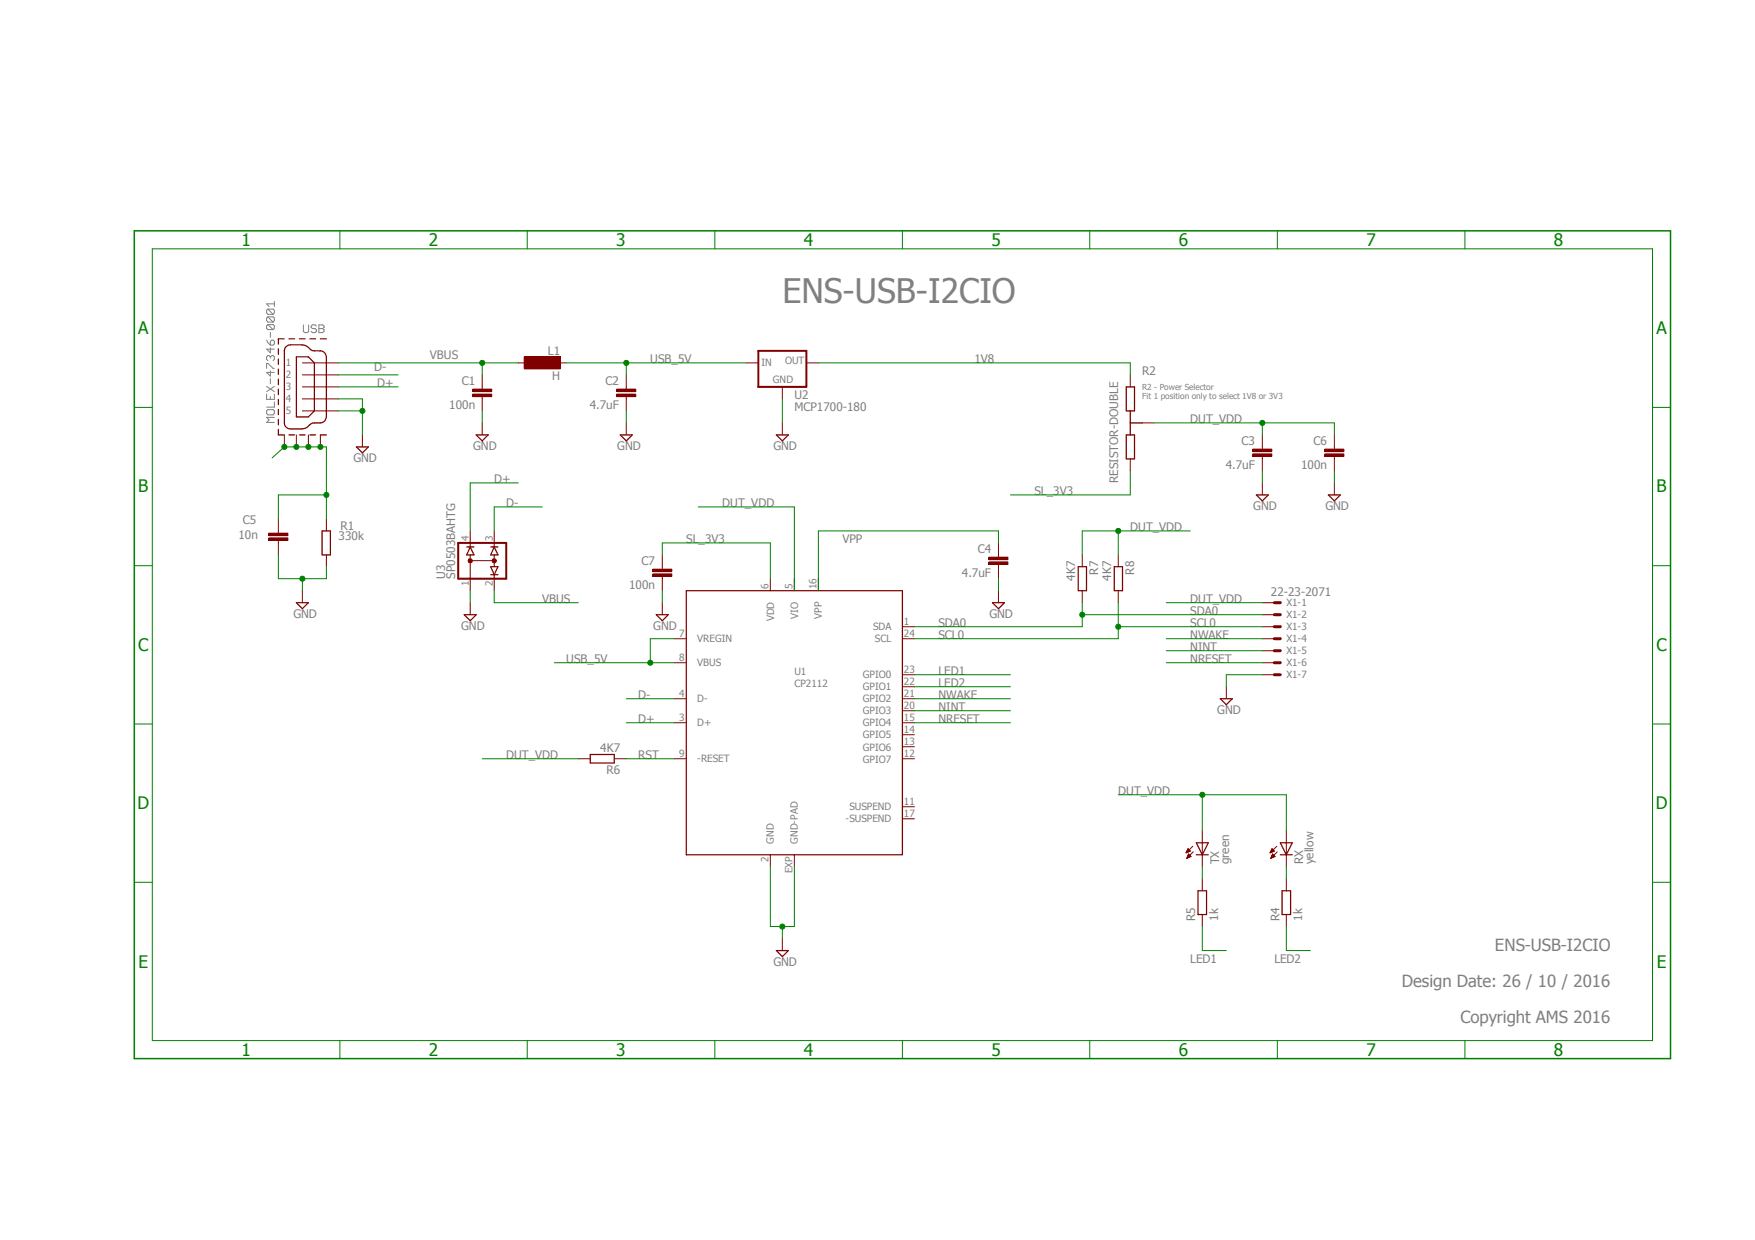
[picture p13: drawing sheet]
<svg xmlns="http://www.w3.org/2000/svg" width="297mm" height="210mm" viewBox="0 0 297 210" stroke-linecap="round" stroke-linejoin="round" font-family="sans-serif">
<defs><g id="words">
<text font-size="5.7" fill="#808080" x="132.4" y="51.3">ENS-USB-I2CIO</text>
<g font-size="2.9" fill="#008000">
<text x="40.8" y="41.6">1</text>
<text x="72.6" y="41.6">2</text>
<text x="104.3" y="41.6">3</text>
<text x="136.1" y="41.6">4</text>
<text x="167.8" y="41.6">5</text>
<text x="199.5" y="41.6">6</text>
<text x="231.3" y="41.6">7</text>
<text x="263" y="41.6">8</text>
<text x="23.4" y="56.6">A</text>
<text x="280.4" y="56.6">A</text>
<text x="23.4" y="83.4">B</text>
<text x="280.4" y="83.4">B</text>
<text x="23.4" y="110.2">C</text>
<text x="280.4" y="110.2">C</text>
<text x="23.3" y="136.9">D</text>
<text x="280.2" y="136.9">D</text>
<text x="23.4" y="163.8">E</text>
<text x="280.4" y="163.8">E</text>
<text x="40.8" y="178.7">1</text>
<text x="72.6" y="178.7">2</text>
<text x="104.3" y="178.7">3</text>
<text x="136.1" y="178.7">4</text>
<text x="167.8" y="178.7">5</text>
<text x="199.5" y="178.7">6</text>
<text x="231.3" y="178.7">7</text>
<text x="263" y="178.7">8</text>
</g>
<g font-size="2.8" fill="#808080">
<text x="253" y="160.9">ENS-USB-I2CIO</text>
<text x="237.3" y="167">Design Date: 26 / 10 / 2016</text>
<text x="247.2" y="173.1">Copyright AMS 2016</text>
</g>
<g font-size="2" fill="#808080">
<text x="63.3" y="62.9">D-</text>
<text x="63.8" y="65.4">D+</text>
<text x="72.8" y="60.8">VBUS</text>
<text x="78.1" y="65.2">C1</text>
<text x="92.7" y="60">L1</text>
<text x="93.5" y="64.3">H</text>
<text x="102.5" y="65.2">C2</text>
<text x="110.1" y="61.4">USB_5V</text>
<text x="164.9" y="61.4">1V8</text>
<text x="193.3" y="63.5">R2</text>
<text x="76" y="69.3">100n</text>
<text x="99.8" y="69.3">4.7uF</text>
<text x="134.4" y="69.6">MCP1700-180</text>
<text x="134.4" y="67.5">U2</text>
<text x="201.5" y="71.6">DUT_VDD</text>
<text x="80.1" y="76.2">GND</text>
<text x="104.5" y="76.2">GND</text>
<text x="130.9" y="76.2">GND</text>
<text x="210.1" y="75.4">C3</text>
<text x="222.3" y="75.4">C6</text>
<text x="59.8" y="78.2">GND</text>
<text x="83.6" y="81.7">D+</text>
<text x="175.1" y="83.8">SL_3V3</text>
<text x="189.3" y="81.7" transform="rotate(-90 189.3 81.7)">RESISTOR-DOUBLE</text>
<text x="207.5" y="79.4">4.7uF</text>
<text x="220.2" y="79.4">100n</text>
<text x="41.1" y="88.8">C5</text>
<text x="57.7" y="89.7">R1</text>
<text x="85.7" y="85.8">D-</text>
<text x="122.3" y="85.8">DUT_VDD</text>
<text x="191.3" y="89.9">DUT_VDD</text>
<text x="212.1" y="86.3">GND</text>
<text x="224.3" y="86.3">GND</text>
<text x="40.3" y="91.2">10n</text>
<text x="57.3" y="91.4">330k</text>
<text x="108.6" y="95.6">C7</text>
<text x="116.2" y="91.9">SL_3V3</text>
<text x="142.6" y="91.9">VPP</text>
<text x="165.5" y="93.6">C4</text>
<text x="75.4" y="98" transform="rotate(-90 75.4 98)">U3</text>
<text x="77" y="98" transform="rotate(-90 77 98)">SP0503BAHTG</text>
<text x="106.5" y="99.7">100n</text>
<text x="162.8" y="97.7">4.7uF</text>
<text x="182" y="98.3" transform="rotate(-90 182 98.3)">4K7</text>
<text x="185.8" y="97.3" transform="rotate(-90 185.8 97.3)">R7</text>
<text x="188.1" y="98.3" transform="rotate(-90 188.1 98.3)">4K7</text>
<text x="191.9" y="97.3" transform="rotate(-90 191.9 97.3)">R8</text>
<text x="215.1" y="100.9">22-23-2071</text>
<text x="49.7" y="104.6">GND</text>
<text x="78.1" y="106.6">GND</text>
<text x="91.8" y="102">VBUS</text>
<text x="110.6" y="106.6">GND</text>
<text x="158.8" y="106.1">SDA0</text>
<text x="167.5" y="104.6">GND</text>
<text x="201.5" y="106.1">SCL0</text>
<text x="201.5" y="104.1">SDA0</text>
<text x="201.5" y="102">DUT_VDD</text>
<text x="95.8" y="112.2">USB_5V</text>
<text x="158.8" y="108.1">SCL0</text>
<text x="201.5" y="108.1">NWAKE</text>
<text x="201.5" y="110.2">NINT</text>
<text x="201.5" y="112.2">NRESET</text>
<text x="108" y="118.3">D-</text>
<text x="158.8" y="118.3">NWAKE</text>
<text x="158.8" y="116.2">LED2</text>
<text x="158.8" y="114.2">LED1</text>
<text x="108" y="122.3">D+</text>
<text x="158.8" y="120.3">NINT</text>
<text x="158.8" y="122.3">NRESET</text>
<text x="206" y="120.8">GND</text>
<text x="85.7" y="128.4">DUT_VDD</text>
<text x="101.6" y="127.3">4K7</text>
<text x="102.7" y="131.1">R6</text>
<text x="108" y="128.4">RST</text>
<text x="189.3" y="134.5">DUT_VDD</text>
<text x="206.3" y="146.3" transform="rotate(-90 206.3 146.3)">TX</text>
<text x="208.1" y="146.3" transform="rotate(-90 208.1 146.3)">green</text>
<text x="220.6" y="146.3" transform="rotate(-90 220.6 146.3)">RX</text>
<text x="222.3" y="146.3" transform="rotate(-90 222.3 146.3)">yellow</text>
<text x="202.3" y="155.9" transform="rotate(-90 202.3 155.9)">R5</text>
<text x="206.2" y="155.9" transform="rotate(-90 206.2 155.9)">1k</text>
<text x="216.5" y="155.9" transform="rotate(-90 216.5 155.9)">R4</text>
<text x="220.4" y="155.9" transform="rotate(-90 220.4 155.9)">1k</text>
<text x="130.9" y="163.4">GND</text>
<text x="201.5" y="162.9">LED1</text>
<text x="215.7" y="162.9">LED2</text>
</g>
<g font-size="1.7" fill="#808080">
<text x="48.4" y="62">1</text>
<text x="48.4" y="64.1">2</text>
<text x="128.9" y="61.9">IN</text>
<text x="130.8" y="64.9">GND</text>
<text x="132.9" y="61.6">OUT</text>
<text x="48.4" y="66.1">3</text>
<text x="48.4" y="68.1">4</text>
<text x="48.4" y="70.1">5</text>
<text x="79.3" y="91.6" transform="rotate(-90 79.3 91.6)">4</text>
<text x="83.4" y="91.6" transform="rotate(-90 83.4 91.6)">3</text>
<text x="79.3" y="99.2" transform="rotate(-90 79.3 99.2)">1</text>
<text x="83.4" y="99.2" transform="rotate(-90 83.4 99.2)">2</text>
<text x="130.1" y="99.7" transform="rotate(-90 130.1 99.7)">6</text>
<text x="134.2" y="99.7" transform="rotate(-90 134.2 99.7)">5</text>
<text x="138.2" y="99.7" transform="rotate(-90 138.2 99.7)">16</text>
<text x="114.9" y="107.9">7</text>
<text x="131" y="105.2" transform="rotate(-90 131 105.2)">VDD</text>
<text x="135.1" y="104.7" transform="rotate(-90 135.1 104.7)">VIO</text>
<text x="139.1" y="104.8" transform="rotate(-90 139.1 104.8)">VPP</text>
<text x="147.8" y="106.7">SDA</text>
<text x="153" y="105.8">1</text>
<text x="153" y="107.9">24</text>
<text x="217.7" y="102.7">X1-1</text>
<text x="217.7" y="104.7">X1-2</text>
<text x="217.7" y="106.7">X1-3</text>
<text x="114.9" y="111.9">8</text>
<text x="118" y="108.8">VREGIN</text>
<text x="118" y="112.8">VBUS</text>
<text x="148.1" y="108.8">SCL</text>
<text x="153" y="113.9">23</text>
<text x="217.7" y="108.8">X1-4</text>
<text x="217.7" y="110.8">X1-5</text>
<text x="217.7" y="112.8">X1-6</text>
<text x="114.9" y="118">4</text>
<text x="118" y="118.9">D-</text>
<text x="134.4" y="116.2">CP2112</text>
<text x="134.4" y="114.2">U1</text>
<text x="146" y="114.9">GPIO0</text>
<text x="146" y="116.9">GPIO1</text>
<text x="146" y="118.9">GPIO2</text>
<text x="153" y="116">22</text>
<text x="153" y="118">21</text>
<text x="217.7" y="114.9">X1-7</text>
<text x="114.9" y="122">3</text>
<text x="118" y="122.9">D+</text>
<text x="146" y="120.9">GPIO3</text>
<text x="146" y="123">GPIO4</text>
<text x="146" y="125">GPIO5</text>
<text x="153" y="120">20</text>
<text x="153" y="122">15</text>
<text x="153" y="124.1">14</text>
<text x="114.9" y="128.1">9</text>
<text x="118" y="129">-RESET</text>
<text x="146" y="127">GPIO6</text>
<text x="146" y="129.1">GPIO7</text>
<text x="153" y="126.1">13</text>
<text x="153" y="128.1">12</text>
<text x="143.8" y="137.2">SUSPEND</text>
<text x="153" y="136.3">11</text>
<text x="131" y="142.8" transform="rotate(-90 131 142.8)">GND</text>
<text x="135" y="142.8" transform="rotate(-90 135 142.8)">GND-PAD</text>
<text x="143.1" y="139.2">-SUSPEND</text>
<text x="153" y="138.3">17</text>
<text x="130.1" y="145.9" transform="rotate(-90 130.1 145.9)">2</text>
<text x="134.2" y="147.8" transform="rotate(-90 134.2 147.8)">EXP</text>
</g>
<g font-size="1.4" fill="#808080">
<text x="193.3" y="66">R2 - Power Selector</text>
<text x="193.3" y="67.5">Fit 1 position only to select 1V8 or 3V3</text>
</g>
</g></defs>
<g fill="none" stroke="#808080" stroke-width=".17">
<path d="M45.1 57.6l.2 .4 .5 .4M45.3 52.3l-.2 .2v.5l.2 .2h.9M45.3 53.6l-.2 .2v.5l.2 .2h.9M45.3 54.9l-.2 .3v.4l.2 .2h.9M45.3 52.3h.9l.2 .2v.5l-.2 .2M45.3 53.6h.9l.2 .2v.5l-.2 .2M45.3 54.9h.9l.2 .3v.4l-.2 .2M45.3 54.9l.9 .9M45.3 53.6l.9 .9M45.3 52.3l.9 .9M45.8 57.8l.2-.2h.2l.2 .2v.4l-.2 .2h-.4zM45.8 56.3v.8"/>
<path d="M45.8 58.9v.8l-.7-.6h1.3M46.4 51v.9M46.4 51.4h-1.3l.4 .5M51.3 55v1.1l.3 .2h.4l.2-.2v-1.1M53.5 55.2l-.2-.2h-.4l-.2 .2v.2l.2 .2h.4l.2 .2v.3l-.2 .2h-.4l-.2-.2M54 55h.6l.3 .2v.2l-.3 .2 .3 .2v.3l-.3 .2h-.6zM54 55.6h.6M45.1 62.4v-.9h.2l.9 .9h.2M45.1 66.7v.9h1.3v-.9M45.1 65.4l1.3 .9M45.3 69.3h.9l.2 .3v.4l-.2 .2h-.9l-.2-.2v-.4zM45.8 60.4l-.3-.2h-.2l-.2 .2v.4l.2 .2"/>
<path d="M45.8 60.4l.2-.2h.2l.2 .2v.4l-.2 .2M45.8 60.4v.2M45.8 62.8v.9l-.7-.7h1.3M45.8 64.1v.9M45.8 67.1v.5M46.4 70.7h-1.3l.4 .4-.4 .4h1.3M46.4 68v.9h-1.3M46.4 65.4l-1.3 .9"/>
</g>
<path d="M88.7 60.4h6.1v2h-6.1z" fill-rule="evenodd" fill="#800000"/>
<g fill="none" stroke="#800000" stroke-width=".17">
<path d="M48.1 73.6v2M50.2 73.6v2M51.2 61.4h6.1M51.2 63.5h6.1M51.2 65.5h6.1M51.2 67.5h6.1M51.2 69.6h6.1M52.2 73.6v2M54.2 73.6v2M61.3 73.6v2M80 66.7h3.2v.4h-3.2zM80 65.9h3.2v.4h-3.2z"/>
<path d="M81.6 63.5v2.4M81.6 67.1v2.5M87.7 61.4h2M88.7 60.4h6.1v2h-6.1zM93.8 61.4h2M104.4 66.7h3.2v.4h-3.2zM104.4 65.9h3.2v.4h-3.2zM106 63.5v2.4M106 67.1v2.5M191.3 63.5v2M191.3 77.7v2M193.3 71.6h2.1"/>
<path d="M212 76.8h3.3v.5h-3.3zM212 76h3.3v.5h-3.3zM213.7 73.6v2.4M213.7 77.3v2.4M45.5 91.1h3.2v.4h-3.2zM45.5 90.3h3.2v.4h-3.2zM47.1 87.8v2.5M47.1 91.5v2.4M51.2 100v2M55.2 87.8v2.1M55.2 93.9v2M79.6 91.9v.7"/>
<path d="M79.6 93.9v4.1M79.6 94.9h4M83.6 91.9v.7M83.6 93.9v2M83.6 97.3v.7M130.4 98v2M134.4 98v2M138.5 98v2M183.2 93.9v2M183.2 100v2M189.3 93.9v2M189.3 100v2"/>
<path d="M114.1 108.1h2.1M114.1 112.2h2.1M114.1 118.3h2.1M152.7 106.1h2.1M152.7 108.1h2.1M152.7 114.2h2.1M152.7 118.3h2.1M152.7 116.2h2.1M213.7 102h2M213.7 104.1h2M213.7 106.1h2M213.7 108.1h2"/>
<path d="M213.7 110.2h2M213.7 112.2h2M213.7 114.2h2M97.9 128.4h2M104 128.4h2M114.1 128.4h2.1M114.1 122.3h2.1M152.7 128.4h2.1M152.7 122.3h2.1M152.7 120.3h2.1M152.7 124.4h2.1M152.7 126.4h2.1"/>
<path d="M152.7 138.6h2.1M152.7 136.6h2.1M130.4 144.7v2M134.4 144.7v2M200.8 144.4h.1M200.8 144.3h.2M200.8 144.2h.3M200.9 144.2h.3M200.9 144.1h.5M200.9 145.3h.1M200.9 144.1h.6M200.9 144h.5"/>
<path d="M200.9 145.2h.1M200.9 145.2h.3M201 143.9h.3M201 145.1h.3M201 143.8h.2M201 145h.5M201 144.9h.5M201 143.7h.1M201 144.8h.4M201.1 144.8h.3M201.1 143.7l-.4 .7M201.1 143.7l.4 .4"/>
<path d="M201.1 144.7h.2M201.1 144.7h.1M201.2 144.6h.1M201.2 144.6l.4 .4-.7 .3zM201.5 144.1l-.8 .3M201.9 143.3l-1.2 1.1M202 144.2l-1.1 1.1M203.5 140.6v6.1M203.5 148.8v2M203.5 154.8v2M215 144.4h.1M215 144.3h.2"/>
<path d="M215 144.2h.3M215 144.2h.5M215.1 144.1h.5M215.1 145.3h.1M215.1 144.1h.6M215.1 144h.5M215.1 145.2h.2M215.1 145.2h.3M215.2 143.9h.4M215.2 145.1h.4M215.2 145h.5M215.2 143.8h.3"/>
<path d="M215.2 143.8h.2M215.2 144.9h.6M215.3 143.8h.1M215.3 143.7h.1M215.3 144.9h.4M215.3 144.8h.3M215.3 143.7l-.3 .7M215.3 143.7l.4 .4M215.3 144.7h.2M215.4 144.6l.4 .4-.7 .3zM215.4 144.6h.1M215.7 144.1l-.7 .3"/>
<path d="M216.1 143.3l-1.1 1.1M216.2 144.2l-1.1 1.1M217.7 140.6v6.1M217.7 148.8v2M217.7 154.8v2"/>
</g>
<path d="M80 66.9h3.2M80 66.1h3.2M104.4 66.9h3.2M104.4 66.1h3.2M212 77h3.3M212 76.2h3.3M45.5 91.3h3.2M45.5 90.5h3.2" fill="none" stroke="#800000" stroke-width=".42"/>
<g fill="none" stroke="#800000" stroke-width=".21">
<path d="M47.1 59.1v.9M48.1 57.4h-1v.9M48.3 58.8l.5-.4a4.6 4.6 0 0 1 3.2 .3 1.93 1.93 0 0 0 2.2 .7 1.06 1.06 0 0 1 1 1v10.2a1.06 1.06 0 0 1-1 1 1.93 1.93 0 0 0-2.2 .7 4.6 4.6 0 0 1-3.2 .3 .98 .98 0 0 1-.7-1v-12.2zM48.9 57.4h1M50.7 57.4h.9M52.4 57.4h1M54.2 57.4h1M47.1 60.8v.9M47.1 62.5v.9M47.1 64.2v.9M47.1 65.9v.9M47.1 67.6v.9"/>
<path d="M47.1 69.3v.9M47.1 71v.9M47.1 72.7v.9h1M48.9 73.6h1M50.2 60.4h2l1 1v8.2l-1 1h-2zM50.7 73.6h.9M52.4 73.6h1M54.2 73.6h1M60.3 75.6h2.1l-1.1 1.1zM190.6 73.6h1.4v4.1h-1.4zM190.6 65.5h1.4v4.1h-1.4zM191.3 71.6h2"/>
<path d="M191.3 69.6v4M54.5 89.9h1.4v4h-1.4zM79 92.6h1.2M79.6 92.6l.6 1.3h-1.2zM83.1 95.9h1.2l-.7 1.4zM83.1 92.6h1.2M83.1 97.3h1.2M83.6 92.6l.7 1.3h-1.2zM116.2 100h36.5v44.7h-36.5zM182.5 95.9h1.4v4.1h-1.4zM188.6 95.9h1.4v4.1h-1.4zM50.2 102h2l-1 1z"/>
<path d="M99.9 127.7h4.1v1.5h-4.1zM202.5 144.7h2M202.5 142.7h2l-1 2zM202.8 150.8h1.4v4h-1.4zM216.7 144.7h2M216.7 142.7h2l-1 2zM217 150.8h1.4v4h-1.4z"/>
</g>
<path d="M215.7 102h1M215.7 104.1h1M215.7 106.1h1M215.7 108.1h1M215.7 110.2h1M215.7 112.2h1M215.7 114.2h1" fill="none" stroke="#800000" stroke-width=".51"/>
<path d="M77.6 91.9h8.1v6.1h-8.1z" fill="none" stroke="#800000" stroke-width=".34"/>
<path d="M83.4 94.7l.2-.1 .3 .1 .1 .2-.1 .3-.3 .1-.2-.1-.1-.3h.4h-.4z" fill-rule="evenodd" fill="#800000"/>
<path d="M83.4 94.7l.2-.1 .3 .1 .1 .2-.1 .3-.3 .1-.2-.1-.1-.3h.4h-.4z" fill="none" stroke="#800000" stroke-width=".17"/>
<path d="M79.3 94.7l.3-.1 .2 .1 .2 .2-.2 .3-.2 .1-.3-.1-.1-.3h.4h-.4z" fill-rule="evenodd" fill="#800000"/>
<g fill="none" stroke="#800000" stroke-width=".17">
<path d="M81.6 71.6v2M106 71.6v2M126.3 61.4h2.1M132.4 65.5v2M132.4 71.6v2M136.5 61.4h2M224.2 76.8h3.3v.5h-3.3zM224.2 76h3.3v.5h-3.3zM225.8 73.6v2.4M225.8 77.3v2.4M79.3 94.7l.3-.1 .2 .1 .2 .2-.2 .3-.2 .1-.3-.1-.1-.3h.4h-.4zM79.6 89.9v2"/>
<path d="M79.6 98v2M83.6 89.9v2M83.6 98v2M110.5 97.2h3.2v.4h-3.2zM110.5 96.4h3.2v.4h-3.2zM112.1 93.9v2.5M112.1 97.6v2.4M167.4 95.1h3.2v.4h-3.2zM167.4 94.3h3.2v.4h-3.2zM169 91.9v2.4M169 95.5v2.5M169 100v2"/>
<path d="M213.7 81.7v2.1M225.8 81.7v2.1M79.6 102v2.1M112.1 102v2.1M207.6 116.2v2.1M132.4 158.9v2"/>
</g>
<path d="M80.6 73.6h2l-1 1zM105 73.6h2l-1 1zM131.4 73.6h2l-1 1zM212.6 83.8h2.1l-1 1zM224.8 83.8h2.1l-1.1 1zM78.6 104.1h2l-1 1zM111.1 104.1h2l-1 1zM168 102h2l-1 1zM206.5 118.3h2.1l-1 1zM131.4 160.9h2l-1 1z" fill="none" stroke="#800000" stroke-width=".21"/>
<path d="M224.2 77h3.3M224.2 76.2h3.3M110.5 97.4h3.2M110.5 96.6h3.2M167.4 95.3h3.2M167.4 94.5h3.2" fill="none" stroke="#800000" stroke-width=".42"/>
<path d="M128.4 59.4h8.1v6.1h-8.1z" fill="none" stroke="#800000" stroke-width=".34"/>
<path d="M22.7 39.1h260v140.1h-260z" fill="none" stroke="#008000" stroke-width=".25"/>
<g fill="none" stroke="#008000" stroke-width=".17">
<path d="M57.5 39.1v3M89.2 39.1v3M121 39.1v3M152.7 39.1v3M184.4 39.1v3M216.2 39.1v3M247.9 39.1v3M25.8 42.1h253.9v134h-253.9zM22.7 69h3.1M279.7 69h3M22.7 95.8h3.1M47.1 93.9v4.1h8.1v-2.1"/>
<path d="M51.2 98v2M279.7 95.8h3M22.7 122.6h3.1M279.7 122.6h3M22.7 149.4h3.1M279.7 149.4h3M57.5 176.1v3.1M89.2 176.1v3.1M121 176.1v3.1M152.7 176.1v3.1M184.4 176.1v3.1M216.2 176.1v3.1"/>
<path d="M247.9 176.1v3.1"/>
</g>
<circle cx="51.2" cy="98" r=".43" fill="#008000"/>
<g fill="none" stroke="#008000" stroke-width=".17">
<path d="M57.3 67.5h4v2.1h-4"/>
<circle cx="51.2" cy="98" r=".43"/>
</g>
<circle cx="61.3" cy="69.6" r=".43" fill="#008000"/>
<g fill="none" stroke="#008000" stroke-width=".17">
<path d="M61.3 69.6v4M81.6 69.6v2M106 69.6v2M132.4 67.5v4.1M213.7 79.7v2M225.8 79.7v2M79.6 100v2M112.1 100v2M169 98v2M213.7 114.2h-6.1v2M130.4 146.7v10.1h4v-10.1M132.4 156.8v2.1"/>
<circle cx="61.3" cy="69.6" r=".43"/>
</g>
<circle cx="132.4" cy="156.8" r=".43" fill="#008000"/>
<g fill="none" stroke="#008000" stroke-width=".17">
<path d="M189.3 102v6.1h-34.5M189.3 106.1h24.4"/>
<circle cx="132.4" cy="156.8" r=".43"/>
</g>
<circle cx="189.3" cy="106.1" r=".43" fill="#008000"/>
<g fill="none" stroke="#008000" stroke-width=".17">
<path d="M183.2 102v4.1h-28.4M183.2 104.1h30.5"/>
<circle cx="189.3" cy="106.1" r=".43"/>
</g>
<circle cx="183.2" cy="104.1" r=".43" fill="#008000"/>
<g fill="none" stroke="#008000" stroke-width=".17">
<path d="M57.3 63.5h10.1M57.3 65.5h10.1M57.3 61.4h30.4M81.6 61.4v2.1M87.7 81.7h-8.1v8.2M91.8 85.8h-8.2v4.1M106 118.3h8.1M106 122.3h8.1"/>
<circle cx="183.2" cy="104.1" r=".43"/>
</g>
<circle cx="81.6" cy="61.4" r=".43" fill="#008000"/>
<g fill="none" stroke="#008000" stroke-width=".17">
<path d="M46.1 77.5l2-1.9h7.1v12.2M55.2 83.8h-8.1v4M83.6 100v2h14.3"/>
<circle cx="81.6" cy="61.4" r=".43"/>
</g>
<circle cx="55.2" cy="83.8" r=".43" fill="#008000"/>
<circle cx="55.2" cy="83.8" r=".43" fill="none" stroke="#008000" stroke-width=".17"/>
<circle cx="54.2" cy="75.6" r=".43" fill="#008000"/>
<circle cx="54.2" cy="75.6" r=".43" fill="none" stroke="#008000" stroke-width=".17"/>
<circle cx="52.2" cy="75.6" r=".43" fill="#008000"/>
<circle cx="52.2" cy="75.6" r=".43" fill="none" stroke="#008000" stroke-width=".17"/>
<circle cx="50.2" cy="75.6" r=".43" fill="#008000"/>
<circle cx="50.2" cy="75.6" r=".43" fill="none" stroke="#008000" stroke-width=".17"/>
<circle cx="48.1" cy="75.6" r=".43" fill="#008000"/>
<g fill="none" stroke="#008000" stroke-width=".17">
<path d="M95.8 61.4h10.2"/>
<circle cx="48.1" cy="75.6" r=".43"/>
</g>
<circle cx="106" cy="61.4" r=".43" fill="#008000"/>
<g fill="none" stroke="#008000" stroke-width=".17">
<path d="M126.3 61.4h-20.3v2.1M93.8 112.2h20.3M114.1 108.1h-4v4.1"/>
<circle cx="106" cy="61.4" r=".43"/>
</g>
<circle cx="110.1" cy="112.2" r=".43" fill="#008000"/>
<g fill="none" stroke="#008000" stroke-width=".17">
<path d="M138.5 61.4h52.8v2.1M195.4 71.6h18.3v2M169 91.9v-2h-30.5v10.1M154.8 118.3h16.2M154.8 116.2h16.2M154.8 114.2h16.2M197.4 108.1h16.3M197.4 110.2h16.3M197.4 112.2h16.3M197.4 102h16.3M106 128.4h8.1M154.8 120.3h16.2"/>
<path d="M154.8 122.3h16.2M203.5 156.8v4.1h4.1M203.5 146.7v2.1M217.7 146.7v2.1M217.7 156.8v4.1h4.1"/>
<circle cx="110.1" cy="112.2" r=".43"/>
</g>
<circle cx="213.6" cy="71.6" r=".43" fill="#008000"/>
<g fill="none" stroke="#008000" stroke-width=".17">
<path d="M213.7 71.6h12.1v2M118.2 85.8h16.2v14.2M189.3 134.5h28.4v6.1M203.5 134.5v6.1"/>
<circle cx="213.6" cy="71.6" r=".43"/>
</g>
<circle cx="203.5" cy="134.5" r=".43" fill="#008000"/>
<g fill="none" stroke="#008000" stroke-width=".17">
<path d="M189.3 89.9v4M201.5 89.9h-18.3v4M81.6 128.4h16.3"/>
<circle cx="203.5" cy="134.5" r=".43"/>
</g>
<circle cx="189.3" cy="89.9" r=".43" fill="#008000"/>
<g fill="none" stroke="#008000" stroke-width=".17">
<path d="M191.3 79.7v4.1h-20.3M112.1 93.9v-2h18.3v6.1"/>
<circle cx="189.3" cy="89.9" r=".43"/>
</g>
<use href="#words"/>
</svg>
